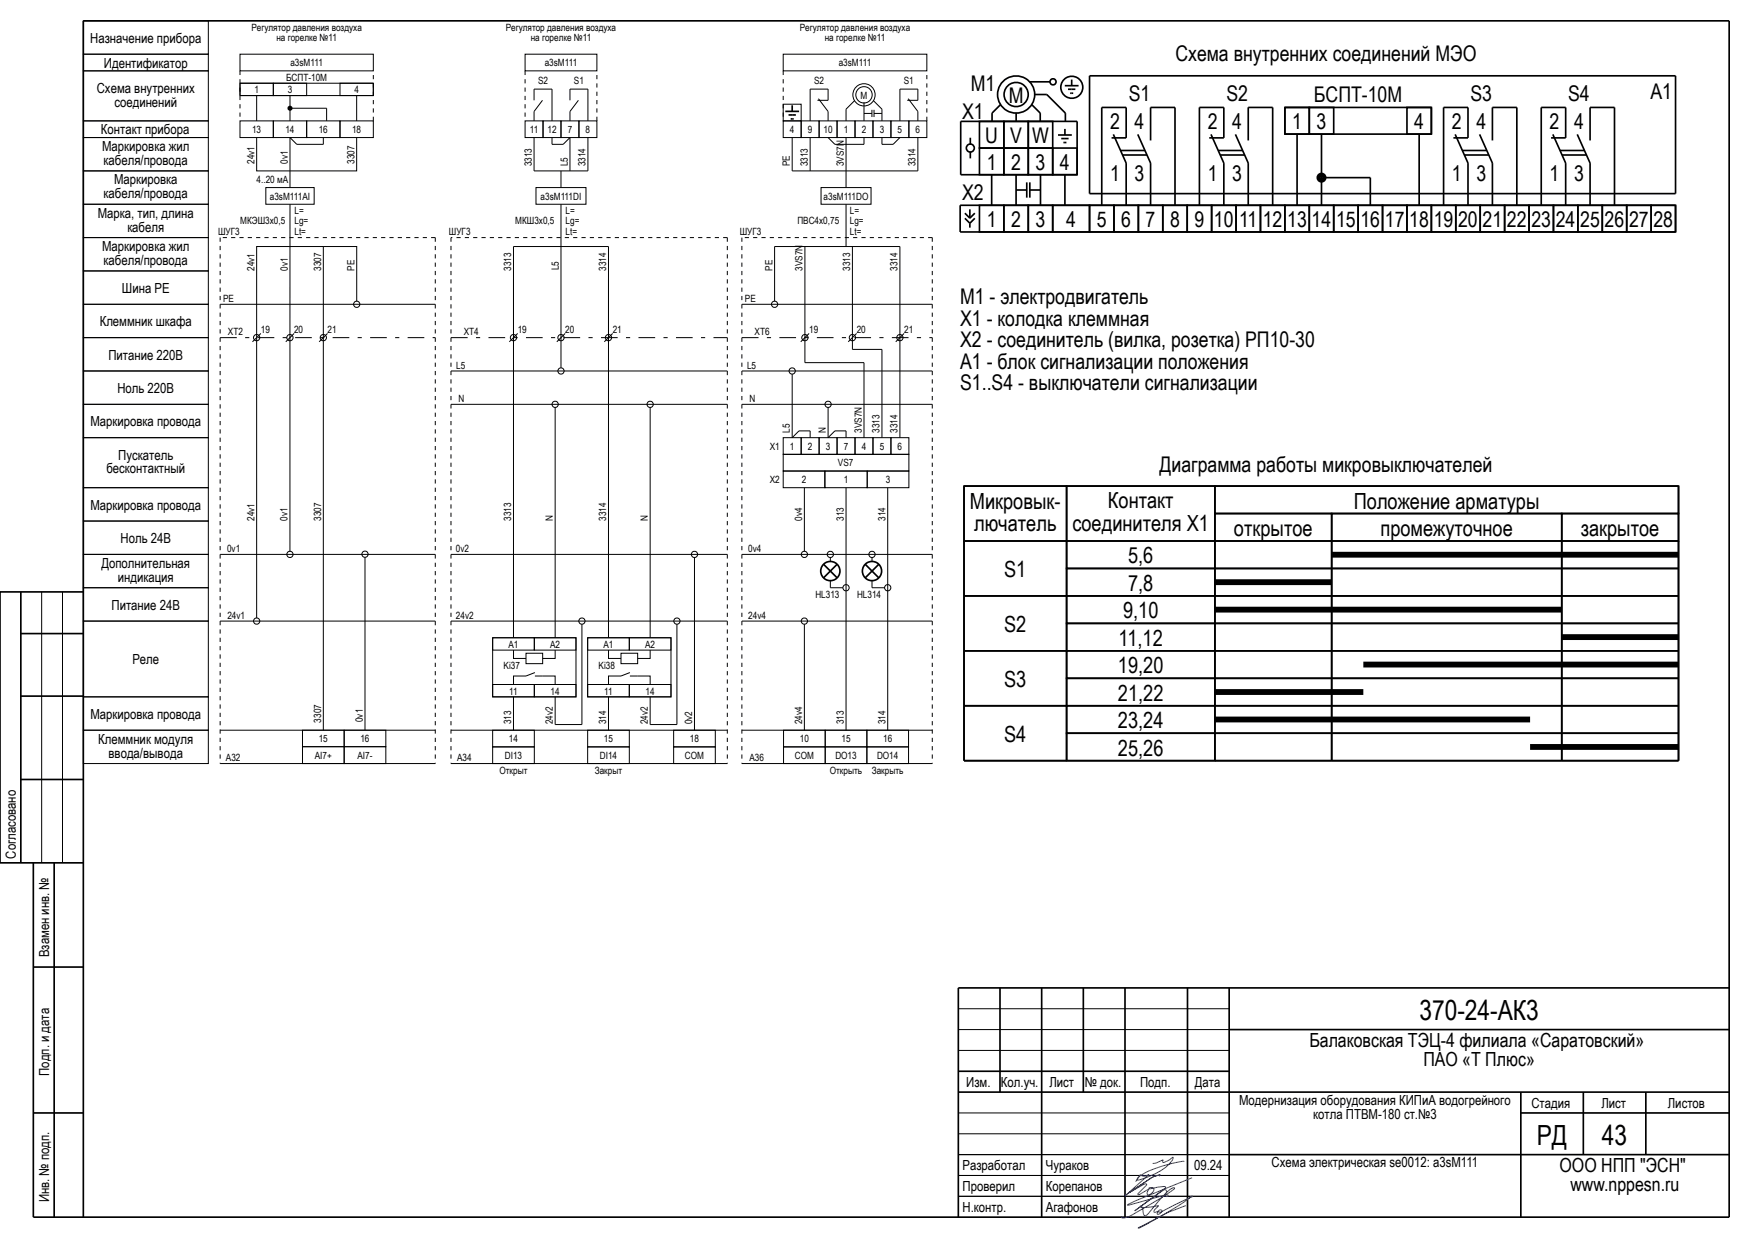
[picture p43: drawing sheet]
<svg xmlns="http://www.w3.org/2000/svg" width="420mm" height="297mm" viewBox="0 0 420 297" stroke-linecap="round" stroke-linejoin="round" font-family="sans-serif">
<defs><g id="words">
<g font-size="6.7">
<text x="340.6" y="244.6">370-24-АК3</text>
<text x="368.8" y="274.7">РД</text>
<text x="384.5" y="274.6">43</text>
</g>
<g font-size="5.3">
<text x="232.8" y="122">Микровык-</text>
<text x="265.9" y="122">Контакт</text>
<text x="324.9" y="122">Положение арматуры</text>
<text x="233.8" y="127.3">лючатель</text>
<text x="257.4" y="127.3">соединителя Х1</text>
<text x="296.1" y="128.6">открытое</text>
<text x="331.3" y="128.6">промежуточное</text>
<text x="379.4" y="128.6">закрытое</text>
<text x="270.7" y="135.2">5,6</text>
<text x="241" y="138.4">S1</text>
<text x="270.7" y="141.7">7,8</text>
<text x="269.5" y="148.3">9,10</text>
<text x="241" y="151.6">S2</text>
<text x="268.5" y="154.9">11,12</text>
<text x="268.3" y="161.5">19,20</text>
<text x="241" y="164.7">S3</text>
<text x="268.3" y="168.1">21,22</text>
<text x="241" y="177.9">S4</text>
<text x="268.3" y="174.7">23,24</text>
<text x="268.3" y="181.3">25,26</text>
</g>
<g font-size="5.2">
<text x="282.1" y="14.7">Схема внутренних соединений МЭО</text>
<text x="233" y="21.9">M1</text>
<text x="396.1" y="23.7">A1</text>
<text x="230.9" y="28.5">X1</text>
<text x="242.1" y="24.7">M</text>
<text x="270.9" y="24.3">S1</text>
<text x="294.3" y="24.3">S2</text>
<text x="315.4" y="24.5">БСПТ-10М</text>
<text x="352.9" y="24.3">S3</text>
<text x="376.4" y="24.3">S4</text>
<text x="236.5" y="34.3">U</text>
<text x="242.4" y="34.3">V</text>
<text x="247.7" y="34.3">W</text>
<text x="266.4" y="31">2</text>
<text x="272.3" y="31">4</text>
<text x="289.9" y="31">2</text>
<text x="295.7" y="31">4</text>
<text x="310.1" y="31">1</text>
<text x="316" y="31">3</text>
<text x="339.4" y="31">4</text>
<text x="348.5" y="31">2</text>
<text x="354.3" y="31">4</text>
<text x="371.9" y="31">2</text>
<text x="377.8" y="31">4</text>
<text x="236.8" y="40.7">1</text>
<text x="242.7" y="40.7">2</text>
<text x="248.5" y="40.7">3</text>
<text x="254.4" y="40.7">4</text>
<text x="266.4" y="43.5">1</text>
<text x="272.3" y="43.5">3</text>
<text x="289.9" y="43.5">1</text>
<text x="295.7" y="43.5">3</text>
<text x="348.5" y="43.5">1</text>
<text x="354.3" y="43.5">3</text>
<text x="371.9" y="43.5">1</text>
<text x="377.8" y="43.5">3</text>
<text x="230.9" y="48.1">X2</text>
<text x="236.8" y="54.5">1</text>
<text x="242.7" y="54.5">2</text>
<text x="248.5" y="54.5">3</text>
<text x="255.9" y="54.5">4</text>
<text x="263.2" y="54.5">5</text>
<text x="269.1" y="54.5">6</text>
<text x="275" y="54.5">7</text>
<text x="280.8" y="54.5">8</text>
<text x="286.7" y="54.5">9</text>
<text x="291.4" y="54.5">10</text>
<text x="297.4" y="54.5">11</text>
<text x="303.1" y="54.5">12</text>
<text x="308.9" y="54.5">13</text>
<text x="314.8" y="54.5">14</text>
<text x="320.7" y="54.5">15</text>
<text x="326.5" y="54.5">16</text>
<text x="332.4" y="54.5">17</text>
<text x="338.2" y="54.5">18</text>
<text x="344.1" y="54.5">19</text>
<text x="350" y="54.5">20</text>
<text x="355.8" y="54.5">21</text>
<text x="361.7" y="54.5">22</text>
<text x="367.5" y="54.5">23</text>
<text x="373.4" y="54.5">24</text>
<text x="379.3" y="54.5">25</text>
<text x="385.1" y="54.5">26</text>
<text x="391" y="54.5">27</text>
<text x="396.8" y="54.5">28</text>
<text x="230.4" y="72.9">М1 - электродвигатель</text>
<text x="230.4" y="78.1">Х1 - колодка клеммная</text>
<text x="230.4" y="83.3">Х2 - соединитель (вилка, розетка) РП10-30</text>
<text x="230.4" y="88.5">А1 - блок сигнализации положения</text>
<text x="230.4" y="93.7">S1..S4 - выключатели сигнализации</text>
<text x="278.3" y="113.1">Диаграмма работы микровыключателей</text>
</g>
<g font-size="4.7">
<text x="314.2" y="251.1">Балаковская ТЭЦ-4 филиала «Саратовский»</text>
<text x="341.6" y="255.8">ПАО «Т Плюс»</text>
<text x="374.3" y="281.1">ООО НПП &quot;ЭСН&quot;</text>
<text x="376.9" y="285.8">www.nppesn.ru</text>
</g>
<g font-size="3.3">
<text x="21.7" y="10.2">Назначение прибора</text>
<text x="24.9" y="16.4">Идентификатор</text>
<text x="23.2" y="22.2">Схема внутренних</text>
<text x="27.4" y="25.6">соединений</text>
<text x="24.2" y="32.1">Контакт прибора</text>
<text x="24.5" y="36.2">Маркировка жил</text>
<text x="24.9" y="39.6">кабеля/провода</text>
<text x="24.9" y="47.6">кабеля/провода</text>
<text x="27.4" y="44.2">Маркировка</text>
<text x="23.5" y="52.2">Марка, тип, длина</text>
<text x="30.6" y="55.6">кабеля</text>
<text x="24.5" y="60.2">Маркировка жил</text>
<text x="24.9" y="63.6">кабеля/провода</text>
<text x="29.3" y="70.3">Шина PE</text>
<text x="23.9" y="78.3">Клеммник шкафа</text>
<text x="26" y="86.3">Питание 220В</text>
<text x="28.2" y="94.3">Ноль 220В</text>
<text x="21.7" y="102.3">Маркировка провода</text>
<text x="25.5" y="113.6">бесконтактный</text>
<text x="28.4" y="110.2">Пускатель</text>
<text x="21.7" y="122.3">Маркировка провода</text>
<text x="28.9" y="130.3">Ноль 24В</text>
<text x="24.3" y="136.2">Дополнительная</text>
<text x="28.3" y="139.6">индикация</text>
<text x="26.8" y="146.3">Питание 24В</text>
<text x="31.8" y="159.3">Реле</text>
<text x="21.7" y="172.5">Маркировка провода</text>
<text x="23.6" y="178.4">Клеммник модуля</text>
<text x="26.1" y="181.8">ввода/вывода</text>
<text x="3.8" y="206" transform="rotate(-90 3.8 206)">Согласовано</text>
<text x="11.8" y="229.7" transform="rotate(-90 11.8 229.7)">Взамен инв. №</text>
<text x="11.8" y="258.1" transform="rotate(-90 11.8 258.1)">Подп. и дата</text>
<text x="231.9" y="260.8">Изм.</text>
<text x="240.2" y="260.8">Кол.уч.</text>
<text x="251.8" y="260.8">Лист</text>
<text x="260.4" y="260.8">№ док.</text>
<text x="273.6" y="260.8">Подп.</text>
<text x="286.8" y="260.8">Дата</text>
<text x="297.4" y="265.1">Модернизация оборудования КИПиА водогрейного</text>
<text x="315.2" y="268.4">котла ПТВМ-180 ст.№3</text>
<text x="367.5" y="265.8">Стадия</text>
<text x="384.3" y="265.8">Лист</text>
<text x="400.3" y="265.8">Листов</text>
<text x="231" y="280.7">Разработал</text>
<text x="251" y="280.8">Чураков</text>
<text x="286.6" y="280.8">09.24</text>
<text x="305.2" y="280.1">Схема электрическая se0012: а3sM111</text>
<text x="231" y="285.8">Проверил</text>
<text x="251" y="285.8">Корепанов</text>
<text x="11.8" y="288.5" transform="rotate(-90 11.8 288.5)">Инв. № подп.</text>
<text x="231" y="290.8">Н.контр.</text>
<text x="251" y="290.8">Агафонов</text>
</g>
<g font-size="2.4">
<text x="60.3" y="7.4">Регулятор давления воздуха</text>
<text x="66.3" y="9.8">на горелке №11</text>
<text x="121.4" y="7.4">Регулятор давления воздуха</text>
<text x="127.4" y="9.8">на горелке №11</text>
<text x="191.9" y="7.4">Регулятор давления воздуха</text>
<text x="197.9" y="9.8">на горелке №11</text>
<text x="69.7" y="15.9">а3sM111</text>
<text x="130.7" y="15.9">а3sM111</text>
<text x="201.3" y="15.9">а3sM111</text>
<text x="61.1" y="22.4">1</text>
<text x="68.7" y="19.4">БСПТ-10М</text>
<text x="69.1" y="22.4">3</text>
<text x="85.1" y="22.4">4</text>
<text x="129.1" y="20.2">S2</text>
<text x="137.7" y="20.2">S1</text>
<text x="195.4" y="20.2">S2</text>
<text x="206.5" y="23.7">M</text>
<text x="216.9" y="20.2">S1</text>
<text x="60.5" y="31.9">13</text>
<text x="68.5" y="31.9">14</text>
<text x="76.5" y="31.9">16</text>
<text x="84.5" y="31.9">18</text>
<text x="127.2" y="31.9">11</text>
<text x="131.4" y="31.9">12</text>
<text x="136.2" y="32">7</text>
<text x="140.6" y="31.9">8</text>
<text x="189.6" y="31.9">4</text>
<text x="193.9" y="31.9">9</text>
<text x="197.6" y="31.9">10</text>
<text x="202.5" y="31.9">1</text>
<text x="206.8" y="31.9">2</text>
<text x="211.1" y="31.9">3</text>
<text x="215.4" y="32">5</text>
<text x="219.7" y="31.9">6</text>
<text x="61" y="39.3" transform="rotate(-90 61 39.3)">24v1</text>
<text x="69" y="39.3" transform="rotate(-90 69 39.3)">0v1</text>
<text x="85" y="39.3" transform="rotate(-90 85 39.3)">3307</text>
<text x="127.6" y="39.9" transform="rotate(-90 127.6 39.9)">3313</text>
<text x="136.2" y="39.9" transform="rotate(-90 136.2 39.9)">L5</text>
<text x="140.6" y="39.9" transform="rotate(-90 140.6 39.9)">3314</text>
<text x="189.6" y="39.9" transform="rotate(-90 189.6 39.9)">PE</text>
<text x="193.9" y="39.9" transform="rotate(-90 193.9 39.9)">3313</text>
<text x="202.5" y="39.9" transform="rotate(-90 202.5 39.9)">3VS7N</text>
<text x="219.7" y="39.9" transform="rotate(-90 219.7 39.9)">3314</text>
<text x="61.6" y="43.8">4..20 мА</text>
<text x="64.8" y="47.9">а3sM111AI</text>
<text x="129.7" y="47.9">а3sM111DI</text>
<text x="197.7" y="47.9">а3sM111DO</text>
<text x="57.7" y="53.8">МКЭШ3х0,5</text>
<text x="70.7" y="51.3">L=</text>
<text x="70.7" y="53.8">Lg=</text>
<text x="123.7" y="53.8">МКШ3х0,5</text>
<text x="135.7" y="51.3">L=</text>
<text x="135.7" y="53.8">Lg=</text>
<text x="191.4" y="53.8">ПВС4х0,75</text>
<text x="204" y="51.3">L=</text>
<text x="204" y="53.8">Lg=</text>
<text x="52.3" y="56.4">ШУГ3</text>
<text x="70.7" y="56.5">Lt=</text>
<text x="107.7" y="56.4">ШУГ3</text>
<text x="135.7" y="56.5">Lt=</text>
<text x="177.6" y="56.4">ШУГ3</text>
<text x="204" y="56.5">Lt=</text>
<text x="61" y="65" transform="rotate(-90 61 65)">24v1</text>
<text x="69" y="65" transform="rotate(-90 69 65)">0v1</text>
<text x="77" y="65" transform="rotate(-90 77 65)">3307</text>
<text x="85.1" y="65" transform="rotate(-90 85.1 65)">PE</text>
<text x="122.7" y="65" transform="rotate(-90 122.7 65)">3313</text>
<text x="134.1" y="64.9" transform="rotate(-90 134.1 64.9)">L5</text>
<text x="145.5" y="65" transform="rotate(-90 145.5 65)">3314</text>
<text x="185.4" y="65" transform="rotate(-90 185.4 65)">PE</text>
<text x="192.6" y="65" transform="rotate(-90 192.6 65)">3VS7N</text>
<text x="204" y="65" transform="rotate(-90 204 65)">3313</text>
<text x="215.4" y="65" transform="rotate(-90 215.4 65)">3314</text>
<text x="53.6" y="72.5">PE</text>
<text x="178.8" y="72.5">PE</text>
<text x="54.7" y="80.5">XT2</text>
<text x="62.6" y="79.9">19</text>
<text x="70.6" y="79.9">20</text>
<text x="78.6" y="79.9">21</text>
<text x="111.3" y="80.5">XT4</text>
<text x="124.3" y="79.9">19</text>
<text x="135.7" y="79.8">20</text>
<text x="147.1" y="79.9">21</text>
<text x="181.1" y="80.5">XT6</text>
<text x="194.2" y="79.9">19</text>
<text x="205.6" y="79.9">20</text>
<text x="217" y="79.9">21</text>
<text x="109.5" y="88.5">L5</text>
<text x="179.3" y="88.5">L5</text>
<text x="110" y="96.5">N</text>
<text x="179.9" y="96.5">N</text>
<text x="184.7" y="107.9">X1</text>
<text x="189.6" y="107.9">1</text>
<text x="189.6" y="103.9" transform="rotate(-90 189.6 103.9)">L5</text>
<text x="193.9" y="107.9">2</text>
<text x="198.2" y="107.9">3</text>
<text x="198.2" y="103.9" transform="rotate(-90 198.2 103.9)">N</text>
<text x="202.5" y="108">7</text>
<text x="206.8" y="103.9" transform="rotate(-90 206.8 103.9)">3VS7N</text>
<text x="206.8" y="107.9">4</text>
<text x="211.1" y="103.9" transform="rotate(-90 211.1 103.9)">3313</text>
<text x="211.1" y="108">5</text>
<text x="215.4" y="103.9" transform="rotate(-90 215.4 103.9)">3314</text>
<text x="215.4" y="107.9">6</text>
<text x="201.1" y="111.9">VS7</text>
<text x="184.7" y="115.9">X2</text>
<text x="192.4" y="115.9">2</text>
<text x="202.5" y="115.9">1</text>
<text x="212.6" y="115.9">3</text>
<text x="61" y="125" transform="rotate(-90 61 125)">24v1</text>
<text x="69" y="125" transform="rotate(-90 69 125)">0v1</text>
<text x="77" y="124.9" transform="rotate(-90 77 124.9)">3307</text>
<text x="122.7" y="125" transform="rotate(-90 122.7 125)">3313</text>
<text x="132.7" y="125" transform="rotate(-90 132.7 125)">N</text>
<text x="145.5" y="125" transform="rotate(-90 145.5 125)">3314</text>
<text x="155.5" y="125" transform="rotate(-90 155.5 125)">N</text>
<text x="192.5" y="125" transform="rotate(-90 192.5 125)">0v4</text>
<text x="202.5" y="125" transform="rotate(-90 202.5 125)">313</text>
<text x="212.5" y="125" transform="rotate(-90 212.5 125)">314</text>
<text x="54.5" y="132.5">0v1</text>
<text x="109.4" y="132.5">0v2</text>
<text x="179.6" y="132.5">0v4</text>
<text x="195.7" y="143.4">HL313</text>
<text x="205.7" y="143.4">HL314</text>
<text x="54.6" y="148.5">24v1</text>
<text x="109.4" y="148.5">24v2</text>
<text x="179.6" y="148.5">24v4</text>
<text x="122" y="155.4">A1</text>
<text x="132" y="155.4">A2</text>
<text x="144.8" y="155.4">A1</text>
<text x="154.8" y="155.4">A2</text>
<text x="120.9" y="160.4">Ki37</text>
<text x="143.7" y="160.4">Ki38</text>
<text x="122.2" y="166.6">11</text>
<text x="132.1" y="166.6">14</text>
<text x="145" y="166.6">11</text>
<text x="154.9" y="166.6">14</text>
<text x="77" y="173.3" transform="rotate(-90 77 173.3)">3307</text>
<text x="87" y="173.2" transform="rotate(-90 87 173.2)">0v1</text>
<text x="122.7" y="173.8" transform="rotate(-90 122.7 173.8)">313</text>
<text x="132.7" y="173.8" transform="rotate(-90 132.7 173.8)">24v2</text>
<text x="145.5" y="173.8" transform="rotate(-90 145.5 173.8)">314</text>
<text x="155.5" y="173.8" transform="rotate(-90 155.5 173.8)">24v2</text>
<text x="166.1" y="173.8" transform="rotate(-90 166.1 173.8)">0v2</text>
<text x="192.5" y="173.8" transform="rotate(-90 192.5 173.8)">24v4</text>
<text x="202.5" y="173.8" transform="rotate(-90 202.5 173.8)">313</text>
<text x="212.5" y="173.8" transform="rotate(-90 212.5 173.8)">314</text>
<text x="76.5" y="178.1">15</text>
<text x="86.5" y="178.1">16</text>
<text x="122.1" y="178.1">14</text>
<text x="144.9" y="178.1">15</text>
<text x="165.6" y="178.1">18</text>
<text x="192" y="178.1">10</text>
<text x="202" y="178.1">15</text>
<text x="212" y="178.1">16</text>
<text x="54.2" y="182.6">А32</text>
<text x="75.5" y="182.1">AI7+</text>
<text x="85.8" y="182.1">AI7-</text>
<text x="109.7" y="182.6">А34</text>
<text x="119.9" y="185.6">Открыт</text>
<text x="121.2" y="182.1">DI13</text>
<text x="142.7" y="185.6">Закрыт</text>
<text x="144" y="182.1">DI14</text>
<text x="164.4" y="182.1">COM</text>
<text x="179.8" y="182.6">А36</text>
<text x="190.8" y="182.1">COM</text>
<text x="199.2" y="185.6">Открыть</text>
<text x="200.5" y="182.1">DO13</text>
<text x="209.2" y="185.6">Закрыть</text>
<text x="210.5" y="182.1">DO14</text>
</g>
</g></defs>
<g fill="#000" stroke="#000" stroke-width=".24">
<path d="M57.6 20h32zM89.6 20v2.9zM57.6 20v2.9zM61.6 22.9v6.1zM69.6 33l1.6 1.6zM69.6 22.9v6.1zM77.6 33v1.6zM71.2 34.6h6.4zM78.4 26v3zM69.8 26h8.6zM85.6 22.9v6.1zM57.6 22.9h32z"/>
<path d="M128.2 21.4v2.7zM128.2 26.7v2.3zM130.2 24.1l-2 2.6zM132.5 33v1.6zM132.5 21.4v7.6zM128.2 21.4h4.3zM132.5 34.6h2.7zM136.8 33l-1.6 1.6zM136.8 21.4v2.7zM136.8 26.7v2.3zM138.8 24.1l-2 2.6zM141.1 21.4v7.6z"/>
<path d="M136.8 21.4h4.3zM194.4 21.4v7.6zM196.2 24.1h2.5zM196.4 23.7l2.3 3zM194.4 21.4h4.3zM198.7 21.4v2.7zM198.7 26.7v2.3zM198.7 33l1.7 1.6zM203.1 26.2v2.8zM205.1 24.2l-2 2zM200.4 34.6h7zM207.4 33v1.6z"/>
<path d="M207.4 24.6v4.4zM207.4 27.2h1.9zM209.3 26.3v1.8zM209.6 24.2l2.1 2zM209.8 26.3v1.8zM209.8 27.2h1.9zM211.7 33v1.6zM211.7 26.2v2.8zM211.7 34.6h2.7zM214.4 34.6l1.6-1.6zM216 21.4v7.6zM217.7 24.1h2.6z"/>
<path d="M218 23.7l2.3 3zM216 21.4h4.3zM220.3 21.4v2.7zM220.3 26.7v2.3zM69.6 33v12zM123.2 59.1h22.8zM123.2 59.1v93.9zM128.2 33v8zM128.2 41h12.9zM134.6 59.1v21.8zM134.6 41v4zM134.6 49v10.1z"/>
<path d="M136.8 33v8zM141.1 33v8zM185.9 59.1h30.1zM190.1 33v8zM190.1 41h30.2zM194.4 33v8zM203.1 41v4zM203.1 33v8zM203.1 49v10.1zM220.3 33v8zM52.8 73h51.7zM146 67.1v85.9z"/>
<path d="M178.1 73h45.6zM185.9 59.1v13.2zM60.6 82l2-2zM68.6 82l2-2zM76.6 82l2-2zM108.2 89h66.4zM108.2 97h66.4zM122.2 82l2-2zM123.2 67.1v13.9zM133.6 82l2-2zM134.6 80.9v7.4zM145 82l2-2z"/>
<path d="M146 59.1v21.9zM178.1 89h45.6zM178.1 97h45.6zM192.2 82l2-2zM193.2 81v6zM193.2 59.1v21.9zM193.2 87h14.2zM203.6 82l2-2zM204.6 81v2.8zM204.6 59.1v21.9zM204.6 83.8h7.1zM207.4 87v18z"/>
<path d="M211.7 83.8v21.2zM215 82l2-2zM216 81v24zM216 59.1v21.9zM190.1 89.8v15.2zM190.1 105l1.7-1.6zM191.8 103.4h2.6zM194.4 103.4v1.6zM198.7 97.8v7.2zM200.4 103.4l-1.7 1.6zM200.4 103.4h2.7zM203.1 103.4v1.6z"/>
<path d="M203.1 117v58.2zM213.1 117v58.2zM52.8 133h51.7zM108.2 133h66.4zM166.7 133.8v41.4zM178.1 133h45.6zM193.1 117v15.3zM199.3 139.3v1.7zM199.3 133.8v.9zM209.3 139.3v1.7zM209.3 133.8v.9zM52.8 149h51.7z"/>
<path d="M108.2 149h66.4zM133.2 97.8v55.2zM156 97.8v55.2zM178.1 149h45.6zM193.1 149.8v25.4zM199.3 141h3zM209.3 141h3zM52.8 175.2h51.7zM108.2 175.2h66.4zM123.2 167.2v8zM133.2 167.2v6.6zM133.2 173.8h6.5z"/>
<path d="M139.7 149.8v24zM146 167.2v8zM156 167.2v6.6zM156 173.8h6.5zM162.5 149.8v24zM178.1 175.2h45.6zM52.8 183.2h51.7zM108.2 183.2h66.4zM178.1 183.2h45.6zM10 142v65zM15 142v65zM230 252h65z"/>
<path d="M230 247h65zM230 242h65zM230 277h65zM230 272h65zM230 267h65zM230 287h65zM230 282h65z"/>
</g>
<g fill="#000" stroke="#000" stroke-width=".4">
<path d="M20 5h395zM247.1 19.6h4.9zM261.5 18.2h140.6zM402.1 18.2v28.2zM188.5 26.7h3.3zM189.2 27.6h.9zM189.8 28.5h.3zM190.1 25.3v1.4zM190.1 27.6h.9zM190.1 28.5h.4zM230.6 29.1h27.9zM232.9 33v1.6z"/>
<path d="M232.9 36.5v1.5zM238.1 27.1v2zM240.1 25.1l-2 2zM243.9 27.1v2zM247.6 25.1l2.1 2zM248.3 22.7h2.9zM249.7 27.1v2zM251.2 22.7l4.5 4.4zM253.9 32.4h3.3zM254.7 33.2h.9zM255.2 34.2h.4zM255.6 20.6h3.3z"/>
<path d="M255.6 30.9v1.5zM255.6 33.2h.9zM255.6 34.2h.3zM255.7 27.1v2zM256.3 21.4h.9zM256.8 22.4h.4zM257.2 19.1v1.5zM257.2 21.4h.9zM257.2 22.4h.4zM258.5 29.1v12.8zM264.4 25.8h5.9zM268.9 36.1h5.9z"/>
<path d="M269.4 37.2h5.9zM266.8 33.1h3.5zM267.2 32.2l3.1 6.9zM270.3 25.8v7.3zM276.1 25.8v7.9zM273.1 32.2l3 6.9zM276.1 25.8h5.9zM287.9 25.8h5.8zM292.4 36.1h5.8zM292.9 37.2h5.8zM290.2 33.1h3.5zM290.6 32.2l3.1 6.9z"/>
<path d="M293.7 25.8v7.3zM299.6 25.7v8zM296.5 32.2l3.1 6.9zM299.6 25.8h5.8zM308.4 25.8h35.1zM308.4 25.8v6.4zM343.5 25.8v6.4zM308.4 32.2h35.1zM346.5 25.8h5.8zM351 36.1h5.8zM351.5 37.2h5.8zM348.8 33.1h3.5z"/>
<path d="M349.2 32.2l3.1 6.9zM352.3 25.8v7.3zM358.2 25.8v7.9zM355.1 32.2l3.1 6.9zM358.2 25.8h5.8zM369.9 25.8h5.9zM374.4 36.1h5.9zM374.9 37.2h5.9zM372.3 33.1h3.5zM372.7 32.2l3.1 6.9zM375.8 25.8v7.3zM381.6 25.8v7.9z"/>
<path d="M378.5 32.2l3.1 6.9zM381.6 25.8h5.9zM230.4 49.2h171.7zM230.4 49.2v6.4zM230.6 29.1v12.8zM231.6 51.1l1.2 1.2zM231.6 52.4l1.2 1.2zM232.8 52.3l1.2-1.2zM232.8 50.2v2.1zM232.8 53.6l1.2-1.2zM232.8 53.6v1zM238 41.9v7.3z"/>
<path d="M243.9 41.9v7.3zM243.9 45.6h2.5zM246.4 43.7v3.7zM247.2 43.7v3.7zM247.2 45.6h2.5zM249.7 41.9v7.3zM255.6 41.9v7.3zM230.6 41.9h27.9zM261.5 18.2v28.2zM264.4 25.8v23.4zM270.3 39.1v10.1zM276.1 39.1v10.1z"/>
<path d="M282 25.8v23.4zM287.9 25.8v23.4zM293.7 39.1v10.1zM299.6 39.1v10.1zM305.4 25.8v23.4zM311.3 32.2v17zM317.2 32.2v17zM328.9 42.6v6.6zM317.7 42.6h11.2zM340.6 32.2v17zM346.5 25.8v23.4zM352.3 39.1v10.1z"/>
<path d="M358.2 39.1v10.1zM364 25.8v23.4zM369.9 25.8v23.4zM375.8 39.1v10.1zM381.6 39.1v10.1zM387.5 25.8v23.4zM402.1 49.2v6.4zM230.4 55.6h171.7zM261.5 46.4h140.6zM231.4 116.6h171.4zM402.8 116.6v65.9zM200.9 135.4l-3.3 3.2z"/>
<path d="M197.6 135.4l3.3 3.2zM210.9 135.4l-3.3 3.2zM207.6 135.4l3.3 3.2zM231.4 129.8h24.6zM256 129.8v13.2zM291.6 136.4h28zM291.6 129.8v6.6zM291.6 136.4v6.6zM319.6 129.8v6.6zM291.6 129.8h28zM319.6 136.4h55.2zM319.6 136.4v6.6z"/>
<path d="M374.8 129.8v6.6zM319.6 129.8h55.2zM374.8 136.4h28zM374.8 136.4v6.6zM402.8 129.8v6.6zM374.8 129.8h28zM5 152h15zM231.4 129.8v13.2zM231.4 143v13.1zM231.4 143h24.6zM231.4 156.1h24.6zM256 143v13.1z"/>
<path d="M256 156.1v13.2zM291.6 143h28zM291.6 149.5h28zM291.6 143v6.5zM291.6 156.1h28zM291.6 149.5v6.6zM291.6 156.1v6.6zM319.6 143h55.2zM319.6 143v6.5zM319.6 149.5h55.2zM319.6 149.5v6.6zM319.6 156.1h55.2z"/>
<path d="M319.6 156.1v6.6zM374.8 143h28zM374.8 143v6.5zM374.8 149.5h28zM374.8 149.5v6.6zM374.8 156.1h28zM374.8 156.1v6.6zM402.8 136.4v6.6zM402.8 143v6.5zM402.8 149.5v6.6zM5 167h15zM231.4 156.1v13.2z"/>
<path d="M231.4 169.3h24.6zM256 169.3v13.2zM291.6 162.7h28zM291.6 169.3h28zM291.6 162.7v6.6zM291.6 175.9h28zM291.6 169.3v6.6zM291.6 175.9v6.6zM319.6 162.7h55.2zM319.6 162.7v6.6zM319.6 169.3h55.2zM319.6 169.3v6.6z"/>
<path d="M319.6 175.9h55.2zM319.6 175.9v6.6zM374.8 162.7h28zM374.8 162.7v6.6zM374.8 169.3h28zM374.8 169.3v6.6zM374.8 175.9h28zM374.8 175.9v6.6zM402.8 156.1v6.6zM402.8 162.7v6.6zM402.8 169.3v6.6zM5 187h15z"/>
<path d="M231.4 116.6v65.9zM231.4 169.3v13.2zM231.4 182.5h24.6zM291.6 182.5h28zM319.6 182.5h55.2zM374.8 182.5h28zM231.4 182.5h171.4zM402.8 175.9v6.6zM5 142v65zM8 207v85zM13 207v85zM8 232h12z"/>
<path d="M230 237h185zM230 257h65zM295 247h120zM8 267h12zM230 262h185zM240 237v25zM260 237v25zM295 277h120zM365 267h50zM380 262v15zM395 262v15zM8 292h407z"/>
<path d="M20 5v287zM230 237v55zM250 237v55zM270 237v55zM285 237v55zM295 237v55zM365 262v30zM415 5v287z"/>
</g>
<g fill="none" stroke="#000" stroke-width=".4">
<path d="M235.1 35.5h5.8v6.4h-5.8zM235.1 29.1h5.8v6.4h-5.8zM240.9 35.5h5.9v6.4h-5.9zM240.9 29.1h5.9v6.4h-5.9zM246.8 35.5h5.8v6.4h-5.8zM246.8 29.1h5.8v6.4h-5.8zM252.6 35.5h5.9v6.4h-5.9zM308.4 25.8h5.8v6.4h-5.8zM314.2 25.8h5.9v6.4h-5.9zM337.7 25.8h5.8v6.4h-5.8zM235.1 49.2h5.8v6.4h-5.8zM240.9 49.2h5.9v6.4h-5.9z"/>
<path d="M246.8 49.2h5.8v6.4h-5.8zM252.6 49.2h8.9v6.4h-8.9zM261.5 49.2h5.9v6.4h-5.9zM267.4 49.2h5.8v6.4h-5.8zM273.2 49.2h5.9v6.4h-5.9zM279.1 49.2h5.8v6.4h-5.8zM284.9 49.2h5.9v6.4h-5.9zM290.8 49.2h5.8v6.4h-5.8zM296.6 49.2h5.9v6.4h-5.9zM302.5 49.2h5.9v6.4h-5.9zM308.4 49.2h5.8v6.4h-5.8zM314.2 49.2h5.9v6.4h-5.9z"/>
<path d="M320.1 49.2h5.8v6.4h-5.8zM325.9 49.2h5.9v6.4h-5.9zM331.8 49.2h5.9v6.4h-5.9zM337.7 49.2h5.8v6.4h-5.8zM343.5 49.2h5.9v6.4h-5.9zM349.4 49.2h5.8v6.4h-5.8zM355.2 49.2h5.9v6.4h-5.9zM361.1 49.2h5.9v6.4h-5.9zM367 49.2h5.8v6.4h-5.8zM372.8 49.2h5.9v6.4h-5.9zM378.7 49.2h5.8v6.4h-5.8zM384.5 49.2h5.9v6.4h-5.9z"/>
<path d="M390.4 49.2h5.9v6.4h-5.9zM396.3 49.2h5.8v6.4h-5.8zM231.4 116.6h24.6v13.2h-24.6zM256 116.6h35.6v13.2h-35.6zM291.6 116.6h111.2v6.6h-111.2zM256 129.8h35.6v6.6h-35.6zM256 136.4h35.6v6.6h-35.6zM291.6 123.2h28v6.6h-28zM319.6 123.2h55.2v6.6h-55.2zM374.8 123.2h28v6.6h-28zM20 142h-20v65h20M256 143h35.6v6.5h-35.6z"/>
<path d="M256 149.5h35.6v6.6h-35.6zM256 156.1h35.6v6.6h-35.6zM256 162.7h35.6v6.6h-35.6zM256 169.3h35.6v6.6h-35.6zM256 175.9h35.6v6.6h-35.6z"/>
<circle cx="252.7" cy="19.6" r=".73"/>
<circle cx="232.9" cy="35.5" r=".96"/>
<circle cx="243.9" cy="22.7" r="4.5"/>
<circle cx="243.9" cy="22.7" r="2.9"/>
<circle cx="257.2" cy="20.9" r="2.64"/>
<circle cx="199.3" cy="137" r="2.31"/>
<circle cx="209.3" cy="137" r="2.31"/>
</g>
<path d="M284.2 278.7l-.1-.1a26.7 26.7 0 0 0-10.8 3.7l-.4 .8a14 14 0 0 0 8.5-4.9l.1-.6-2.1 1.3a.32 .32 0 0 1-.4-.2 .32 .32 0 0 1 .1-.4l-1.5 .7-1 .1M284.6 289.2a74 74 0 0 0-11.4 5.4l1.9-.9 4.7-2.6 6.4-4.1-.1 .1-7.4 3.7h-.4a.34 .34 0 0 1-.1-.4 .34 .34 0 0 1 .5-.1 .34 .34 0 0 1 .1 .4 .74 .74 0 0 1-1.1 .5l.4-.6h-.2a.72 .72 0 0 1-1 .1l1-1.5a9.8 9.8 0 0 1-4.2 .3v-.2a.9 .9 0 0 1 .6 1.2l.1 .4a.57 .57 0 0 0 .2 .7 .57 .57 0 0 0 .8-.2l1.1-1.3a20.9 20.9 0 0 1 4.9-5.1h.4l.1 .1-3.4 2.4-5.3 3.1a6.1 6.1 0 0 1-3.9 1.6v-.4M286.1 282.5l-13.4 5.5-2.1 1.1 9.4-2.5a.25 .25 0 0 1 .3 .2 .25 .25 0 0 1-.3 .3l-.3-.5 .3-.5a.48 .48 0 0 0-.1-.6 .48 .48 0 0 0-.6-.1l-7 5.1 7.5-5.6-.2-.2-.3-.1-3.4 .6-.1-.1a.65 .65 0 0 1 1 0 .65 .65 0 0 1-.2 1l-.8 .6a.48 .48 0 0 1-.5-.3 .48 .48 0 0 1 .1-.6l.2-.5-2.2 1.3-.3-.1 2.1-2.3a.56 .56 0 0 0-.9 .1l-3.2 1.8 5.3-3.6 2-.6-2 .6-6.4 4.4 5.7-5.1a1.72 1.72 0 0 1-2 .1l-1.1 1.6" fill="none" stroke="#00f" stroke-width=".24"/>
<g fill="none" stroke="#000" stroke-width=".24">
<path d="M20 5h30v8h-30zM20 17h30v12h-30zM20 13h30v4h-30zM57.6 13h32v4h-32zM57.6 20h8v2.9h-8zM65.6 20h8v2.9h-8zM81.6 20h8v2.9h-8zM126 13h17.3v4h-17.3zM188 13h34.4v4h-34.4zM20 33h30v8h-30zM20 29h30v4h-30zM57.6 29h8v4h-8z"/>
<path d="M61.6 33v8h24v-8M65.6 29h8v4h-8zM73.6 29h8v4h-8zM81.6 29h8v4h-8zM126 29h4.3v4h-4.3zM130.3 29h4.3v4h-4.3zM134.6 29h4.3v4h-4.3zM138.9 29h4.4v4h-4.4zM188 29h4.3v4h-4.3zM188 25h4.3v4h-4.3zM192.3 29h4.3v4h-4.3zM196.6 29h4.3v4h-4.3z"/>
<path d="M200.9 29h4.3v4h-4.3zM205.2 29h4.3v4h-4.3zM209.5 29h4.3v4h-4.3zM213.8 29h4.3v4h-4.3zM218.1 29h4.3v4h-4.3zM20 57h30v8h-30zM20 49h30v8h-30zM20 41h30v8h-30zM63.8 45h11.6v4h-11.6zM69.6 49v83.3M77.6 59.1h8v13.2M128.6 45h12v4h-12z"/>
<path d="M197.1 45h12v4h-12zM20 73h30v8h-30zM20 65h30v8h-30zM20 97h30v8h-30zM20 81h30v8h-30zM20 89h30v8h-30zM61.6 81v-21.9h16v116.1M61.6 81.1v67.2M20 117h30v8h-30zM20 105h30v12h-30zM188 109h30.1v4h-30.1zM188 105h4.3v4h-4.3z"/>
<path d="M188 113h10v4h-10zM192.3 105h4.3v4h-4.3zM196.6 105h4.3v4h-4.3zM198 113h10.1v4h-10.1zM200.9 105h4.3v4h-4.3zM205.2 105h4.3v4h-4.3zM208.1 113h10v4h-10zM209.5 105h4.3v4h-4.3zM213.8 105h4.3v4h-4.3zM20 125h30v8h-30zM20 133h30v8h-30zM87.6 133.7v41.4"/>
<path d="M20 141h30v8h-30zM20 149h30v18.2h-30zM118.2 153h20v14.2h-20zM118.2 153h10v3h-10zM123.2 156v2h3M126.2 156.7h4v2.5h-4zM128.2 153h10v3h-10zM133.2 156v2h-3M141 153h20v14.2h-20zM141 153h10v3h-10zM146 156v2h3M149 156.7h4v2.5h-4z"/>
<path d="M151 153h10v3h-10zM156 156v2h-3M20 175.2h30v8h-30zM20 167.2h30v8h-30zM72.6 175.2h10v3.9h-10zM72.6 179.1h10v4.1h-10zM82.6 175.2h10v3.9h-10zM82.6 179.1h10v4.1h-10zM118.2 175.2h10v4h-10zM118.2 164.2h10v3h-10zM118.2 179.2h10v4h-10zM128.2 164.2h10v3h-10z"/>
<path d="M128.4 161.4l-2.2 .8h-3v2M128.4 162.2h4.8v2M141 175.2h10v4h-10zM141 164.2h10v3h-10zM141 179.2h10v4h-10zM151 164.2h10v3h-10zM151.2 161.4l-2.2 .8h-3v2M151.2 162.2h4.8v2M161.7 175.2h10v4h-10zM161.7 179.2h10v4h-10zM188.1 175.2h10v4h-10zM188.1 179.2h10v4h-10z"/>
<path d="M198.1 175.2h10v4h-10zM198.1 179.2h10v4h-10zM208.1 175.2h10v4h-10zM208.1 179.2h10v4h-10z"/>
<circle cx="207.4" cy="22.8" r="1.96"/>
<circle cx="207.4" cy="22.8" r="2.67"/>
<circle cx="85.6" cy="73" r=".75"/>
<circle cx="185.9" cy="73" r=".75"/>
<circle cx="61.6" cy="81" r=".75"/>
<circle cx="69.6" cy="81" r=".75"/>
<circle cx="77.6" cy="81" r=".75"/>
<circle cx="123.2" cy="81" r=".75"/>
<circle cx="133.2" cy="97" r=".75"/>
<circle cx="134.6" cy="89" r=".75"/>
<circle cx="134.6" cy="81" r=".75"/>
<circle cx="146" cy="81" r=".75"/>
<circle cx="156" cy="97" r=".75"/>
<circle cx="190.1" cy="89" r=".75"/>
<circle cx="193.2" cy="81" r=".75"/>
<circle cx="198.7" cy="97" r=".75"/>
<circle cx="204.6" cy="81" r=".75"/>
<circle cx="216" cy="81" r=".75"/>
<circle cx="69.6" cy="133" r=".75"/>
<circle cx="87.6" cy="133" r=".75"/>
<circle cx="166.7" cy="133" r=".75"/>
<circle cx="193.1" cy="133" r=".75"/>
<circle cx="199.3" cy="133" r=".75"/>
<circle cx="209.3" cy="133" r=".75"/>
<circle cx="61.6" cy="149" r=".75"/>
<circle cx="139.7" cy="149" r=".75"/>
<circle cx="162.5" cy="149" r=".75"/>
<circle cx="193.1" cy="149" r=".75"/>
<circle cx="203.1" cy="141" r=".75"/>
<circle cx="213.1" cy="141" r=".75"/>
</g>
<path d="M52.8 81h51.7zM108.2 81h66.4zM178.1 81h45.6z" fill="#000" stroke="#000" stroke-width=".24" stroke-dasharray="4 2 1 2" stroke-linecap="butt"/>
<g fill="#000" stroke="#000" stroke-width=".24" stroke-dasharray="1 1" stroke-linecap="butt">
<path d="M57.6 17v12zM126 17v12zM188 17v12zM89.6 17v12zM143.3 17v12zM222.4 17v12zM52.8 57v126.2zM52.8 57h51.7zM104.5 57v126.2zM108.2 57v126.2zM108.2 57h66.4zM174.6 57v126.2z"/>
<path d="M178.1 57v126.2zM178.1 57h45.6zM223.7 57v126.2z"/>
</g>
<circle cx="317.2" cy="42.6" r=".5" fill="none" stroke="#000" stroke-width="1.4" stroke-linecap="butt"/>
<path d="M291.6 139.7h28zM319.6 133.1h83.2zM291.6 146.3h83.2zM327.2 159.4h75.6zM374.8 152.8h28zM291.6 166h35.6zM291.6 172.6h75.6zM367.2 179.2h35.6z" fill="#000" stroke="#000" stroke-width="1.4" stroke-linecap="butt"/>
<circle cx="69.6" cy="26" r=".25" fill="none" stroke="#000" stroke-width=".7" stroke-linecap="butt"/>
<use href="#words"/>
</svg>
